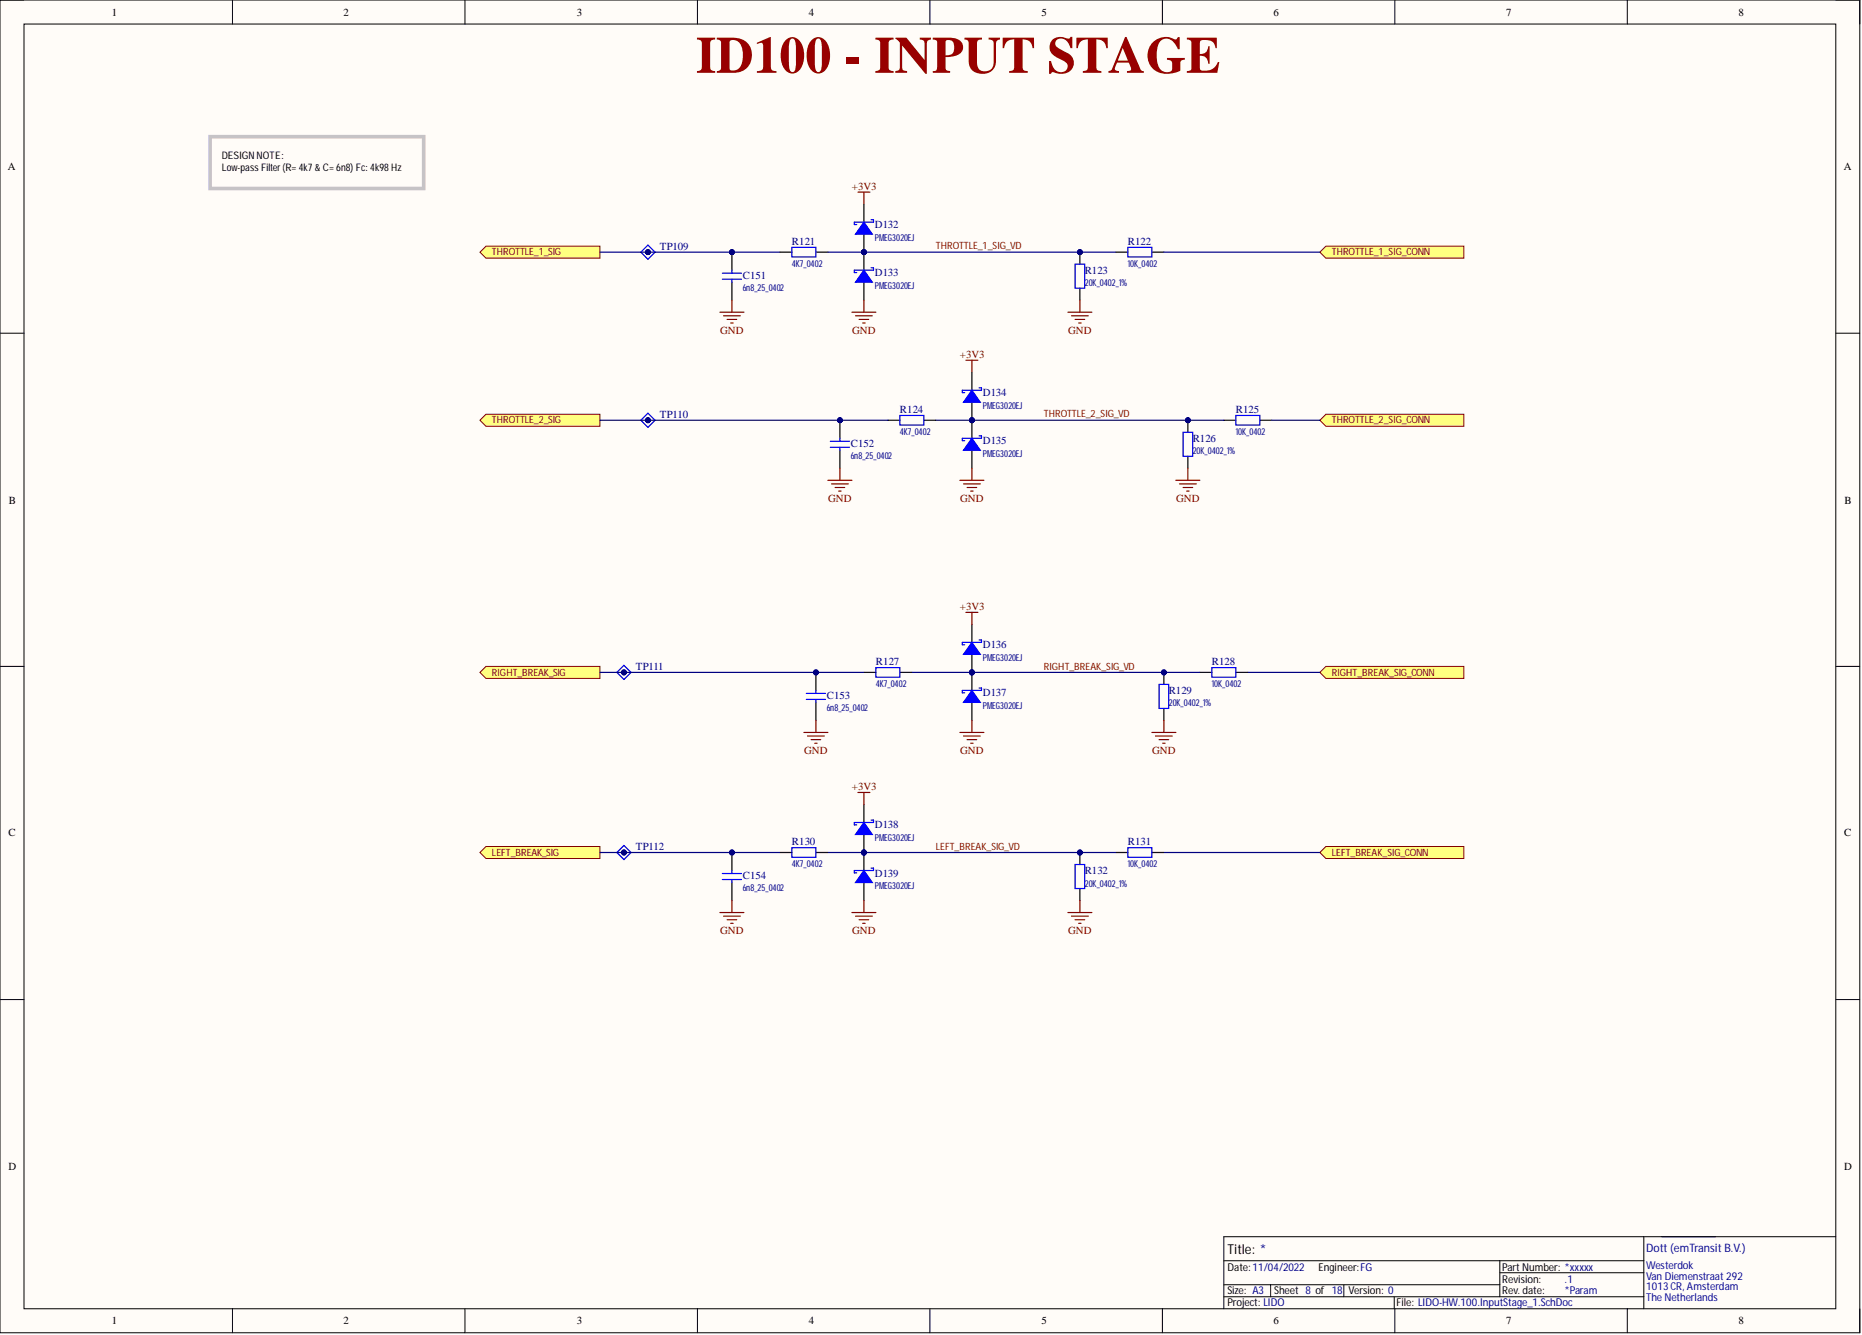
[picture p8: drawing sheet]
<svg xmlns="http://www.w3.org/2000/svg" width="393mm" height="282mm" viewBox="0 0 393 282" stroke-linecap="round" stroke-linejoin="round" font-family="sans-serif">
<defs><g id="words">
<text font-size="11" fill="#980000" x="147" y="15.4">ID100 - INPUT STAGE</text>
<text font-size="2.9" x="259.3" y="264.7">Title: *</text>
<text font-size="2.5" fill="#00008a" x="347.8" y="264.2">Dott (emTransit B.V.)</text>
<g font-size="2.3">
<text x="23.7" y="3.3">1</text>
<text x="72.6" y="3.3">2</text>
<text x="121.8" y="3.3">3</text>
<text x="170.8" y="3.3">4</text>
<text x="220" y="3.3">5</text>
<text x="269" y="3.3">6</text>
<text x="318.2" y="3.3">7</text>
<text x="367.3" y="3.3">8</text>
<text x="1.7" y="35.9">A</text>
<text x="389.5" y="35.9">A</text>
<text x="1.9" y="106.3">B</text>
<text x="389.7" y="106.3">B</text>
<text x="1.8" y="176.6">C</text>
<text x="389.6" y="176.6">C</text>
<text x="1.8" y="247">D</text>
<text x="389.6" y="247">D</text>
<text x="259.3" y="268.4">Date:11/04/2022</text>
<text x="278.6" y="268.4">Engineer:FG</text>
<text x="317.3" y="268.4">Part Number: *xxxxx</text>
<text x="259.3" y="273.2">Size: A3</text>
<text x="259.3" y="275.7">Project: LIDO</text>
<text x="269.2" y="273.2">Sheet 8 of 18</text>
<text x="284.9" y="273.2">Version: 0</text>
<text x="295" y="275.7">File: LIDO-HW.100.InputStage_1.SchDoc</text>
<text x="317.3" y="270.9">Revision:</text>
<text x="317.3" y="273.2">Rev. date:</text>
<text x="23.7" y="279.6">1</text>
<text x="72.6" y="279.6">2</text>
<text x="121.8" y="279.6">3</text>
<text x="170.8" y="279.6">4</text>
<text x="220" y="279.6">5</text>
<text x="269" y="279.6">6</text>
<text x="318.2" y="279.6">7</text>
<text x="367.3" y="279.6">8</text>
</g>
<g font-size="2.3" fill="#800000">
<text x="180" y="40.1">+3V3</text>
<text x="152.2" y="70.5">GND</text>
<text x="180" y="70.5">GND</text>
<text x="225.7" y="70.5">GND</text>
<text x="202.8" y="75.6">+3V3</text>
<text x="175" y="106">GND</text>
<text x="202.9" y="106">GND</text>
<text x="248.5" y="106">GND</text>
<text x="202.8" y="128.8">+3V3</text>
<text x="169.9" y="159.2">GND</text>
<text x="202.9" y="159.2">GND</text>
<text x="243.4" y="159.2">GND</text>
<text x="180" y="166.8">+3V3</text>
<text x="152.2" y="197.2">GND</text>
<text x="180" y="197.2">GND</text>
<text x="225.7" y="197.2">GND</text>
</g>
<g font-size="2.3" fill="#000080">
<text x="139.4" y="52.7">TP109</text>
<text x="167.3" y="51.7">R121</text>
<text x="184.8" y="48.2">D132</text>
<text x="238.3" y="51.7">R122</text>
<text x="156.9" y="58.8">C151</text>
<text x="184.8" y="58.3">D133</text>
<text x="229.1" y="57.8">R123</text>
<text x="207.6" y="83.7">D134</text>
<text x="139.4" y="88.2">TP110</text>
<text x="190.1" y="87.2">R124</text>
<text x="261.1" y="87.2">R125</text>
<text x="179.7" y="94.3">C152</text>
<text x="207.6" y="93.8">D135</text>
<text x="252" y="93.3">R126</text>
<text x="207.6" y="136.9">D136</text>
<text x="134.3" y="141.5">TP111</text>
<text x="185" y="140.4">R127</text>
<text x="256" y="140.4">R128</text>
<text x="174.6" y="147.5">C153</text>
<text x="207.6" y="147">D137</text>
<text x="246.9" y="146.5">R129</text>
<text x="134.3" y="179.5">TP112</text>
<text x="167.3" y="178.5">R130</text>
<text x="184.8" y="174.9">D138</text>
<text x="238.3" y="178.5">R131</text>
<text x="156.9" y="185.6">C154</text>
<text x="184.8" y="185.1">D139</text>
<text x="229.1" y="184.6">R132</text>
<text x="330.5" y="270.9">.1</text>
<text x="330.5" y="273.2">*Param</text>
</g>
<g font-size="2.3" fill="#00008a">
<text x="347.8" y="267.9">Westerdok</text>
<text x="347.8" y="270.2">Van Diemenstraat 292</text>
<text x="347.8" y="272.4">1013CR, Amsterdam</text>
<text x="347.8" y="274.7">The Netherlands</text>
</g>
<g font-size="2.2">
<text x="46.9" y="33.5">DESIGN NOTE:</text>
<text x="46.9" y="36">Low-passFilter (R= 4k7 &amp; C= 6n8) Fc: 4k98 Hz</text>
</g>
<g font-size="2.1" fill="#800000">
<text x="103.9" y="53.9">THROTTLE_1_SIG</text>
<text x="197.7" y="52.7">THROTTLE_1_SIG_VD</text>
<text x="281.4" y="53.9">THROTTLE_1_SIG_CONN</text>
<text x="103.9" y="89.4">THROTTLE_2_SIG</text>
<text x="220.5" y="88.1">THROTTLE_2_SIG_VD</text>
<text x="281.4" y="89.4">THROTTLE_2_SIG_CONN</text>
<text x="103.9" y="142.6">RIGHT_BREAK_SIG</text>
<text x="220.5" y="141.4">RIGHT_BREAK_SIG_VD</text>
<text x="281.4" y="142.6">RIGHT_BREAK_SIG_CONN</text>
<text x="197.7" y="179.4">LEFT_BREAK_SIG_VD</text>
<text x="103.9" y="180.7">LEFT_BREAK_SIG</text>
<text x="281.4" y="180.7">LEFT_BREAK_SIG_CONN</text>
</g>
<g font-size="2" fill="#000080">
<text x="184.8" y="50.8">PMEG3020EJ</text>
<text x="167.3" y="56.4">4K7_0402</text>
<text x="238.3" y="56.4">10K_0402</text>
<text x="156.9" y="61.4">6n8_25_0402</text>
<text x="184.8" y="60.9">PMEG3020EJ</text>
<text x="229.1" y="60.4">20K_0402_1%</text>
<text x="207.6" y="86.3">PMEG3020EJ</text>
<text x="190.1" y="91.9">4K7_0402</text>
<text x="252" y="95.9">20K_0402_1%</text>
<text x="261.1" y="91.9">10K_0402</text>
<text x="179.7" y="96.9">6n8_25_0402</text>
<text x="207.6" y="96.4">PMEG3020EJ</text>
<text x="207.6" y="139.5">PMEG3020EJ</text>
<text x="185" y="145.1">4K7_0402</text>
<text x="207.6" y="149.7">PMEG3020EJ</text>
<text x="246.9" y="149.2">20K_0402_1%</text>
<text x="256" y="145.1">10K_0402</text>
<text x="174.6" y="150.2">6n8_25_0402</text>
<text x="184.8" y="177.5">PMEG3020EJ</text>
<text x="167.3" y="183.1">4K7_0402</text>
<text x="238.3" y="183.1">10K_0402</text>
<text x="156.9" y="188.2">6n8_25_0402</text>
<text x="184.8" y="187.7">PMEG3020EJ</text>
<text x="229.1" y="187.2">20K_0402_1%</text>
</g>
</g></defs>
<path d="M0 0h392.9v281.4h-392.9z" fill-rule="evenodd" fill="#fffcf8"/>
<path d="M0 0h392.9v281.4h-392.9z" fill="none" stroke="#000" stroke-width=".21"/>
<path d="M5.1 5.1h382.7v271.2h-382.7z" fill-rule="evenodd" fill="#fffcf8"/>
<g fill="none" stroke="#000" stroke-width=".21">
<path d="M0 0h5.1M5.1 5.1h382.7v271.2h-382.7zM49.1 0v5.1M98.2 0v5.1M147.3 0v5.1M196.4 0v5.1M245.6 0v5.1M294.7 0v5.1M343.8 0v5.1M387.8 0h5.1v5.1M0 70.4h5.1M387.8 70.4h5.1"/>
<path d="M0 140.7h5.1M387.8 140.7h5.1M0 211.1h5.1M387.8 211.1h5.1M49.1 276.3v5.1M98.2 276.3v5.1M147.3 276.3v5.1M196.4 276.3v5.1M245.6 276.3v5.1M258.5 266.2h88.8M258.5 273.8h88.8M258.5 271.3h58.3"/>
<path d="M268.4 271.3v2.5M283.9 271.3v2.5M294.5 273.8v2.5M294.7 276.3v5.1M316.8 266.2v7.6M316.8 268.7h30.5M343.8 276.3v5.1M347.3 261.1v15.2M387.8 261.1h-129.3v15.2M392.9 276.3v5.1"/>
</g>
<circle cx="182.5" cy="53.2" r=".51" fill="#000080"/>
<circle cx="182.5" cy="53.2" r=".51" fill="none" stroke="#000080" stroke-width=".21"/>
<path d="M182.5 49.4v3.8" fill="none" stroke="#000" stroke-width=".25"/>
<circle cx="182.5" cy="53.2" r=".51" fill="#000080"/>
<circle cx="182.5" cy="53.2" r=".51" fill="none" stroke="#000080" stroke-width=".21"/>
<path d="M182.5 43.1v3.8" fill="none" stroke="#000" stroke-width=".25"/>
<path d="M182.5 46.9l1.8 2.5h-3.6z" fill="#00f"/>
<path d="M182.5 46.9l1.8 2.5h-3.6zM184 46.4h.5v.5h-4v.5h.5M238.3 52.2h5v2.1h-5z" fill="none" stroke="#00f" stroke-width=".25"/>
<path d="M235.7 53.2h2.6M243.3 53.2h2.6" fill="none" stroke="#000" stroke-width=".25"/>
<circle cx="228.1" cy="53.2" r=".51" fill="#000080"/>
<circle cx="228.1" cy="53.2" r=".51" fill="none" stroke="#000080" stroke-width=".21"/>
<path d="M228.1 53.2v2.6" fill="none" stroke="#000" stroke-width=".25"/>
<circle cx="228.1" cy="53.2" r=".51" fill="#000080"/>
<circle cx="228.1" cy="53.2" r=".51" fill="none" stroke="#000080" stroke-width=".21"/>
<path d="M164.8 53.2h2.5M172.4 53.2h2.5M228.1 60.8v2.6" fill="none" stroke="#000" stroke-width=".25"/>
<path d="M167.3 52.2h5.1v2.1h-5.1zM227.1 55.8h2v5h-2z" fill="none" stroke="#00f" stroke-width=".25"/>
<circle cx="154.6" cy="53.2" r=".51" fill="#000080"/>
<circle cx="154.6" cy="53.2" r=".51" fill="none" stroke="#000080" stroke-width=".21"/>
<path d="M154.6 53.2v3.8M154.6 59.6v3.8" fill="none" stroke="#000" stroke-width=".25"/>
<circle cx="154.6" cy="53.2" r=".51" fill="#000080"/>
<circle cx="154.6" cy="53.2" r=".51" fill="none" stroke="#000080" stroke-width=".21"/>
<path d="M152.6 58.9h4M152.6 57.7h4M154.6 57v.7M154.6 58.9v.7" fill="none" stroke="#00f" stroke-width=".25"/>
<circle cx="182.5" cy="53.2" r=".51" fill="#000080"/>
<circle cx="182.5" cy="53.2" r=".51" fill="none" stroke="#000080" stroke-width=".21"/>
<path d="M182.5 53.2v3.8M182.5 59.6v3.8" fill="none" stroke="#000" stroke-width=".25"/>
<circle cx="182.5" cy="53.2" r=".51" fill="#000080"/>
<circle cx="182.5" cy="53.2" r=".51" fill="none" stroke="#000080" stroke-width=".21"/>
<path d="M182.5 57l1.8 2.6h-3.6z" fill="#00f"/>
<path d="M182.5 57l1.8 2.6h-3.6zM184 56.5h.5v.5h-4v.6h.5" fill="none" stroke="#00f" stroke-width=".25"/>
<g fill="none" stroke="#800000" stroke-width=".25">
<path d="M181.2 40.6h2.6M182.5 40.6v2.5M152.1 65.9h5.1M152.8 66.7h3.6M153.6 67.4h2M154.4 68.2h.5M154.6 63.4v2.5M180 65.9h5M180.7 66.7h3.6M181.5 67.4h2M182.2 68.2h.6M182.5 63.4v2.5"/>
<path d="M225.6 65.9h5.1M226.4 66.7h3.5M227.1 67.4h2M227.9 68.2h.5M228.1 63.4v2.5"/>
</g>
<path d="M102.7 52h24v2.5h-24l-1.3-1.3z" fill-rule="evenodd" fill="#ffff80"/>
<path d="M102.7 52h24v2.5h-24l-1.3-1.3z" fill="none" stroke="#800000" stroke-width=".21"/>
<path d="M280.1 52h29.1v2.5h-29.1l-1.3-1.3z" fill-rule="evenodd" fill="#ffff80"/>
<path d="M280.1 52h29.1v2.5h-29.1l-1.3-1.3z" fill="none" stroke="#800000" stroke-width=".21"/>
<circle cx="205.3" cy="88.7" r=".51" fill="#000080"/>
<circle cx="205.3" cy="88.7" r=".51" fill="none" stroke="#000080" stroke-width=".21"/>
<path d="M205.3 84.9v3.8" fill="none" stroke="#000" stroke-width=".25"/>
<circle cx="205.3" cy="88.7" r=".51" fill="#000080"/>
<circle cx="205.3" cy="88.7" r=".51" fill="none" stroke="#000080" stroke-width=".21"/>
<path d="M205.3 78.6v3.8" fill="none" stroke="#000" stroke-width=".25"/>
<path d="M205.3 82.4l1.8 2.5h-3.6z" fill="#00f"/>
<path d="M205.3 82.4l1.8 2.5h-3.6zM206.8 81.9h.5v.5h-4v.5h.5M261.1 87.7h5v2h-5z" fill="none" stroke="#00f" stroke-width=".25"/>
<path d="M258.5 88.7h2.6M266.1 88.7h2.6" fill="none" stroke="#000" stroke-width=".25"/>
<circle cx="250.9" cy="88.7" r=".51" fill="#000080"/>
<circle cx="250.9" cy="88.7" r=".51" fill="none" stroke="#000080" stroke-width=".21"/>
<path d="M250.9 88.7v2.6" fill="none" stroke="#000" stroke-width=".25"/>
<circle cx="250.9" cy="88.7" r=".51" fill="#000080"/>
<circle cx="250.9" cy="88.7" r=".51" fill="none" stroke="#000080" stroke-width=".21"/>
<path d="M187.6 88.7h2.5M195.2 88.7h2.5M250.9 96.3v2.6" fill="none" stroke="#000" stroke-width=".25"/>
<path d="M190.1 87.7h5.1v2h-5.1zM249.9 91.3h2.1v5h-2.1z" fill="none" stroke="#00f" stroke-width=".25"/>
<circle cx="177.4" cy="88.7" r=".51" fill="#000080"/>
<circle cx="177.4" cy="88.7" r=".51" fill="none" stroke="#000080" stroke-width=".21"/>
<path d="M177.4 88.7v3.8M177.4 95.1v3.8" fill="none" stroke="#000" stroke-width=".25"/>
<circle cx="177.4" cy="88.7" r=".51" fill="#000080"/>
<circle cx="177.4" cy="88.7" r=".51" fill="none" stroke="#000080" stroke-width=".21"/>
<path d="M175.4 94.4h4.1M175.4 93.2h4.1M177.4 92.5v.7M177.4 94.4v.7" fill="none" stroke="#00f" stroke-width=".25"/>
<circle cx="205.3" cy="88.7" r=".51" fill="#000080"/>
<circle cx="205.3" cy="88.7" r=".51" fill="none" stroke="#000080" stroke-width=".21"/>
<path d="M205.3 88.7v3.8M205.3 95.1v3.8" fill="none" stroke="#000" stroke-width=".25"/>
<circle cx="205.3" cy="88.7" r=".51" fill="#000080"/>
<circle cx="205.3" cy="88.7" r=".51" fill="none" stroke="#000080" stroke-width=".21"/>
<path d="M205.3 92.5l1.8 2.6h-3.6z" fill="#00f"/>
<path d="M205.3 92.5l1.8 2.6h-3.6zM206.8 92h.5v.5h-4v.5h.5" fill="none" stroke="#00f" stroke-width=".25"/>
<g fill="none" stroke="#800000" stroke-width=".25">
<path d="M204 76.1h2.6M205.3 76.1v2.5M177.4 98.9v2.5M205.3 98.9v2.5M250.9 98.9v2.5M174.9 101.4h5.1M175.7 102.2h3.5M176.4 102.9h2M177.2 103.7h.5M202.8 101.4h5M203.5 102.2h3.6M204.3 102.9h2"/>
<path d="M205.1 103.7h.5M248.4 101.4h5.1M249.2 102.2h3.5M249.9 102.9h2.1M250.7 103.7h.5"/>
</g>
<path d="M102.7 87.5h24v2.5h-24l-1.3-1.3z" fill-rule="evenodd" fill="#ffff80"/>
<path d="M102.7 87.5h24v2.5h-24l-1.3-1.3z" fill="none" stroke="#800000" stroke-width=".21"/>
<path d="M280.1 87.5h29.1v2.5h-29.1l-1.3-1.3z" fill-rule="evenodd" fill="#ffff80"/>
<path d="M280.1 87.5h29.1v2.5h-29.1l-1.3-1.3z" fill="none" stroke="#800000" stroke-width=".21"/>
<circle cx="205.3" cy="142" r=".51" fill="#000080"/>
<circle cx="205.3" cy="142" r=".51" fill="none" stroke="#000080" stroke-width=".21"/>
<path d="M205.3 138.2v3.8" fill="none" stroke="#000" stroke-width=".25"/>
<circle cx="205.3" cy="142" r=".51" fill="#000080"/>
<circle cx="205.3" cy="142" r=".51" fill="none" stroke="#000080" stroke-width=".21"/>
<path d="M205.3 131.8v3.8" fill="none" stroke="#000" stroke-width=".25"/>
<path d="M205.3 135.6l1.8 2.6h-3.6z" fill="#00f"/>
<path d="M205.3 135.6l1.8 2.6h-3.6zM206.8 135.1h.5v.5h-4v.5h.5M256 141h5.1v2h-5.1z" fill="none" stroke="#00f" stroke-width=".25"/>
<path d="M253.5 142h2.5M261.1 142h2.5" fill="none" stroke="#000" stroke-width=".25"/>
<circle cx="245.9" cy="142" r=".51" fill="#000080"/>
<circle cx="245.9" cy="142" r=".51" fill="none" stroke="#000080" stroke-width=".21"/>
<path d="M245.9 142v2.5" fill="none" stroke="#000" stroke-width=".25"/>
<circle cx="245.9" cy="142" r=".51" fill="#000080"/>
<circle cx="245.9" cy="142" r=".51" fill="none" stroke="#000080" stroke-width=".21"/>
<path d="M182.5 142h2.5M190.1 142h2.5M245.9 149.6v2.5" fill="none" stroke="#000" stroke-width=".25"/>
<path d="M185 141h5.1v2h-5.1zM244.9 144.5h2v5.1h-2z" fill="none" stroke="#00f" stroke-width=".25"/>
<circle cx="172.4" cy="142" r=".51" fill="#000080"/>
<circle cx="172.4" cy="142" r=".51" fill="none" stroke="#000080" stroke-width=".21"/>
<path d="M172.4 142v3.8M172.4 148.3v3.8" fill="none" stroke="#000" stroke-width=".25"/>
<circle cx="172.4" cy="142" r=".51" fill="#000080"/>
<circle cx="172.4" cy="142" r=".51" fill="none" stroke="#000080" stroke-width=".21"/>
<path d="M170.3 147.7h4.1M170.3 146.4h4.1M172.4 145.8v.6M172.4 147.7v.6" fill="none" stroke="#00f" stroke-width=".25"/>
<circle cx="205.3" cy="142" r=".51" fill="#000080"/>
<circle cx="205.3" cy="142" r=".51" fill="none" stroke="#000080" stroke-width=".21"/>
<path d="M205.3 142v3.8M205.3 148.3v3.8" fill="none" stroke="#000" stroke-width=".25"/>
<circle cx="205.3" cy="142" r=".51" fill="#000080"/>
<circle cx="205.3" cy="142" r=".51" fill="none" stroke="#000080" stroke-width=".21"/>
<path d="M205.3 145.8l1.8 2.5h-3.6z" fill="#00f"/>
<path d="M205.3 145.8l1.8 2.5h-3.6zM206.8 145.3h.5v.5h-4v.5h.5" fill="none" stroke="#00f" stroke-width=".25"/>
<g fill="none" stroke="#800000" stroke-width=".25">
<path d="M204 129.3h2.6M205.3 129.3v2.5M169.8 154.6h5.1M170.6 155.4h3.5M171.3 156.2h2.1M172.1 156.9h.5M172.4 152.1v2.5M202.8 154.6h5M203.5 155.4h3.6M204.3 156.2h2M205.1 156.9h.5M205.3 152.1v2.5"/>
<path d="M243.3 154.6h5.1M244.1 155.4h3.5M244.9 156.2h2M245.6 156.9h.5M245.9 152.1v2.5"/>
</g>
<path d="M102.7 140.7h24v2.5h-24l-1.3-1.2z" fill-rule="evenodd" fill="#ffff80"/>
<path d="M102.7 140.7h24v2.5h-24l-1.3-1.2z" fill="none" stroke="#800000" stroke-width=".21"/>
<path d="M280.1 140.7h29.1v2.5h-29.1l-1.3-1.2z" fill-rule="evenodd" fill="#ffff80"/>
<path d="M280.1 140.7h29.1v2.5h-29.1l-1.3-1.2z" fill="none" stroke="#800000" stroke-width=".21"/>
<circle cx="182.5" cy="180" r=".51" fill="#000080"/>
<circle cx="182.5" cy="180" r=".51" fill="none" stroke="#000080" stroke-width=".21"/>
<path d="M182.5 176.2v3.8" fill="none" stroke="#000" stroke-width=".25"/>
<circle cx="182.5" cy="180" r=".51" fill="#000080"/>
<circle cx="182.5" cy="180" r=".51" fill="none" stroke="#000080" stroke-width=".21"/>
<path d="M182.5 169.9v3.8" fill="none" stroke="#000" stroke-width=".25"/>
<path d="M182.5 173.7l1.8 2.5h-3.6z" fill="#00f"/>
<path d="M182.5 173.7l1.8 2.5h-3.6zM184 173.2h.5v.5h-4v.5h.5M238.3 179h5v2h-5z" fill="none" stroke="#00f" stroke-width=".25"/>
<path d="M235.7 180h2.6M243.3 180h2.6" fill="none" stroke="#000" stroke-width=".25"/>
<circle cx="228.1" cy="180" r=".51" fill="#000080"/>
<circle cx="228.1" cy="180" r=".51" fill="none" stroke="#000080" stroke-width=".21"/>
<path d="M228.1 180v2.5" fill="none" stroke="#000" stroke-width=".25"/>
<circle cx="228.1" cy="180" r=".51" fill="#000080"/>
<circle cx="228.1" cy="180" r=".51" fill="none" stroke="#000080" stroke-width=".21"/>
<path d="M164.8 180h2.5M172.4 180h2.5M228.1 187.6v2.5" fill="none" stroke="#000" stroke-width=".25"/>
<path d="M167.3 179h5.1v2h-5.1zM227.1 182.5h2v5.1h-2z" fill="none" stroke="#00f" stroke-width=".25"/>
<circle cx="154.6" cy="180" r=".51" fill="#000080"/>
<circle cx="154.6" cy="180" r=".51" fill="none" stroke="#000080" stroke-width=".21"/>
<path d="M154.6 180v3.8M154.6 186.3v3.8" fill="none" stroke="#000" stroke-width=".25"/>
<circle cx="154.6" cy="180" r=".51" fill="#000080"/>
<circle cx="154.6" cy="180" r=".51" fill="none" stroke="#000080" stroke-width=".21"/>
<path d="M152.6 185.7h4M152.6 184.4h4M154.6 183.8v.6M154.6 185.7v.6" fill="none" stroke="#00f" stroke-width=".25"/>
<circle cx="182.5" cy="180" r=".51" fill="#000080"/>
<circle cx="182.5" cy="180" r=".51" fill="none" stroke="#000080" stroke-width=".21"/>
<path d="M182.5 180v3.8M182.5 186.3v3.8" fill="none" stroke="#000" stroke-width=".25"/>
<circle cx="182.5" cy="180" r=".51" fill="#000080"/>
<circle cx="182.5" cy="180" r=".51" fill="none" stroke="#000080" stroke-width=".21"/>
<path d="M182.5 183.8l1.8 2.5h-3.6z" fill="#00f"/>
<path d="M182.5 183.8l1.8 2.5h-3.6zM184 183.3h.5v.5h-4v.5h.5" fill="none" stroke="#00f" stroke-width=".25"/>
<g fill="none" stroke="#800000" stroke-width=".25">
<path d="M181.2 167.3h2.6M182.5 167.3v2.6M152.1 192.7h5.1M152.8 193.4h3.6M153.6 194.2h2M154.4 195h.5M154.6 190.1v2.6M180 192.7h5M180.7 193.4h3.6M181.5 194.2h2M182.2 195h.6M182.5 190.1v2.6"/>
<path d="M225.6 192.7h5.1M226.4 193.4h3.5M227.1 194.2h2M227.9 195h.5M228.1 190.1v2.6"/>
</g>
<path d="M102.7 178.7h24v2.6h-24l-1.3-1.3z" fill-rule="evenodd" fill="#ffff80"/>
<path d="M102.7 178.7h24v2.6h-24l-1.3-1.3z" fill="none" stroke="#800000" stroke-width=".21"/>
<path d="M280.1 178.7h29.1v2.6h-29.1l-1.3-1.3z" fill-rule="evenodd" fill="#ffff80"/>
<path d="M280.1 178.7h29.1v2.6h-29.1l-1.3-1.3z" fill="none" stroke="#800000" stroke-width=".21"/>
<path d="M44.4 28.9h45.1v10.9h-45.1z" fill="none" stroke="#c6c3c6" stroke-width=".76"/>
<circle cx="136.9" cy="53.2" r=".51" fill="#000080"/>
<circle cx="136.9" cy="53.2" r=".51" fill="none" stroke="#000080" stroke-width=".21"/>
<circle cx="136.9" cy="53.2" r=".51" fill="#000080"/>
<circle cx="136.9" cy="53.2" r=".51" fill="none" stroke="#000080" stroke-width=".21"/>
<path d="M136.9 51.7l1.5 1.5-1.5 1.5-1.5-1.5z" fill="none" stroke="#00f" stroke-width=".25"/>
<circle cx="136.9" cy="88.7" r=".51" fill="#000080"/>
<circle cx="136.9" cy="88.7" r=".51" fill="none" stroke="#000080" stroke-width=".21"/>
<circle cx="136.9" cy="88.7" r=".51" fill="#000080"/>
<circle cx="136.9" cy="88.7" r=".51" fill="none" stroke="#000080" stroke-width=".21"/>
<path d="M136.9 87.2l1.5 1.5-1.5 1.5-1.5-1.5z" fill="none" stroke="#00f" stroke-width=".25"/>
<circle cx="131.8" cy="142" r=".51" fill="#000080"/>
<circle cx="131.8" cy="142" r=".51" fill="none" stroke="#000080" stroke-width=".21"/>
<circle cx="131.8" cy="142" r=".51" fill="#000080"/>
<circle cx="131.8" cy="142" r=".51" fill="none" stroke="#000080" stroke-width=".21"/>
<path d="M131.8 140.5l1.5 1.5-1.5 1.5-1.5-1.5z" fill="none" stroke="#00f" stroke-width=".25"/>
<circle cx="131.8" cy="180" r=".51" fill="#000080"/>
<circle cx="131.8" cy="180" r=".51" fill="none" stroke="#000080" stroke-width=".21"/>
<circle cx="131.8" cy="180" r=".51" fill="#000080"/>
<circle cx="131.8" cy="180" r=".51" fill="none" stroke="#000080" stroke-width=".21"/>
<path d="M131.8 178.5l1.5 1.5-1.5 1.5-1.5-1.5z" fill="none" stroke="#00f" stroke-width=".25"/>
<path d="M174.9 53.2h60.8M245.9 53.2h32.9" fill="none" stroke="#000080" stroke-width=".25"/>
<circle cx="228.1" cy="53.2" r=".51" fill="#000080"/>
<circle cx="228.1" cy="53.2" r=".51" fill="none" stroke="#000080" stroke-width=".21"/>
<circle cx="182.5" cy="53.2" r=".51" fill="#000080"/>
<circle cx="182.5" cy="53.2" r=".51" fill="none" stroke="#000080" stroke-width=".21"/>
<path d="M126.7 53.2h38.1" fill="none" stroke="#000080" stroke-width=".25"/>
<circle cx="154.6" cy="53.2" r=".51" fill="#000080"/>
<circle cx="154.6" cy="53.2" r=".51" fill="none" stroke="#000080" stroke-width=".21"/>
<circle cx="136.9" cy="53.2" r=".51" fill="#000080"/>
<circle cx="136.9" cy="53.2" r=".51" fill="none" stroke="#000080" stroke-width=".21"/>
<path d="M197.7 88.7h60.8M268.7 88.7h10.1" fill="none" stroke="#000080" stroke-width=".25"/>
<circle cx="250.9" cy="88.7" r=".51" fill="#000080"/>
<circle cx="250.9" cy="88.7" r=".51" fill="none" stroke="#000080" stroke-width=".21"/>
<circle cx="205.3" cy="88.7" r=".51" fill="#000080"/>
<circle cx="205.3" cy="88.7" r=".51" fill="none" stroke="#000080" stroke-width=".21"/>
<path d="M126.7 88.7h60.9" fill="none" stroke="#000080" stroke-width=".25"/>
<circle cx="177.4" cy="88.7" r=".51" fill="#000080"/>
<circle cx="177.4" cy="88.7" r=".51" fill="none" stroke="#000080" stroke-width=".21"/>
<circle cx="136.9" cy="88.7" r=".51" fill="#000080"/>
<circle cx="136.9" cy="88.7" r=".51" fill="none" stroke="#000080" stroke-width=".21"/>
<path d="M192.6 142h60.9M263.6 142h15.2" fill="none" stroke="#000080" stroke-width=".25"/>
<circle cx="245.9" cy="142" r=".51" fill="#000080"/>
<circle cx="245.9" cy="142" r=".51" fill="none" stroke="#000080" stroke-width=".21"/>
<circle cx="205.3" cy="142" r=".51" fill="#000080"/>
<circle cx="205.3" cy="142" r=".51" fill="none" stroke="#000080" stroke-width=".21"/>
<path d="M126.7 142h55.8" fill="none" stroke="#000080" stroke-width=".25"/>
<circle cx="172.4" cy="142" r=".51" fill="#000080"/>
<circle cx="172.4" cy="142" r=".51" fill="none" stroke="#000080" stroke-width=".21"/>
<circle cx="131.8" cy="142" r=".51" fill="#000080"/>
<circle cx="131.8" cy="142" r=".51" fill="none" stroke="#000080" stroke-width=".21"/>
<path d="M174.9 180h60.8M245.9 180h32.9" fill="none" stroke="#000080" stroke-width=".25"/>
<circle cx="228.1" cy="180" r=".51" fill="#000080"/>
<circle cx="228.1" cy="180" r=".51" fill="none" stroke="#000080" stroke-width=".21"/>
<circle cx="182.5" cy="180" r=".51" fill="#000080"/>
<circle cx="182.5" cy="180" r=".51" fill="none" stroke="#000080" stroke-width=".21"/>
<path d="M126.7 180h38.1" fill="none" stroke="#000080" stroke-width=".25"/>
<circle cx="154.6" cy="180" r=".51" fill="#000080"/>
<circle cx="154.6" cy="180" r=".51" fill="none" stroke="#000080" stroke-width=".21"/>
<circle cx="131.8" cy="180" r=".51" fill="#000080"/>
<circle cx="131.8" cy="180" r=".51" fill="none" stroke="#000080" stroke-width=".21"/>
<use href="#words"/>
</svg>
